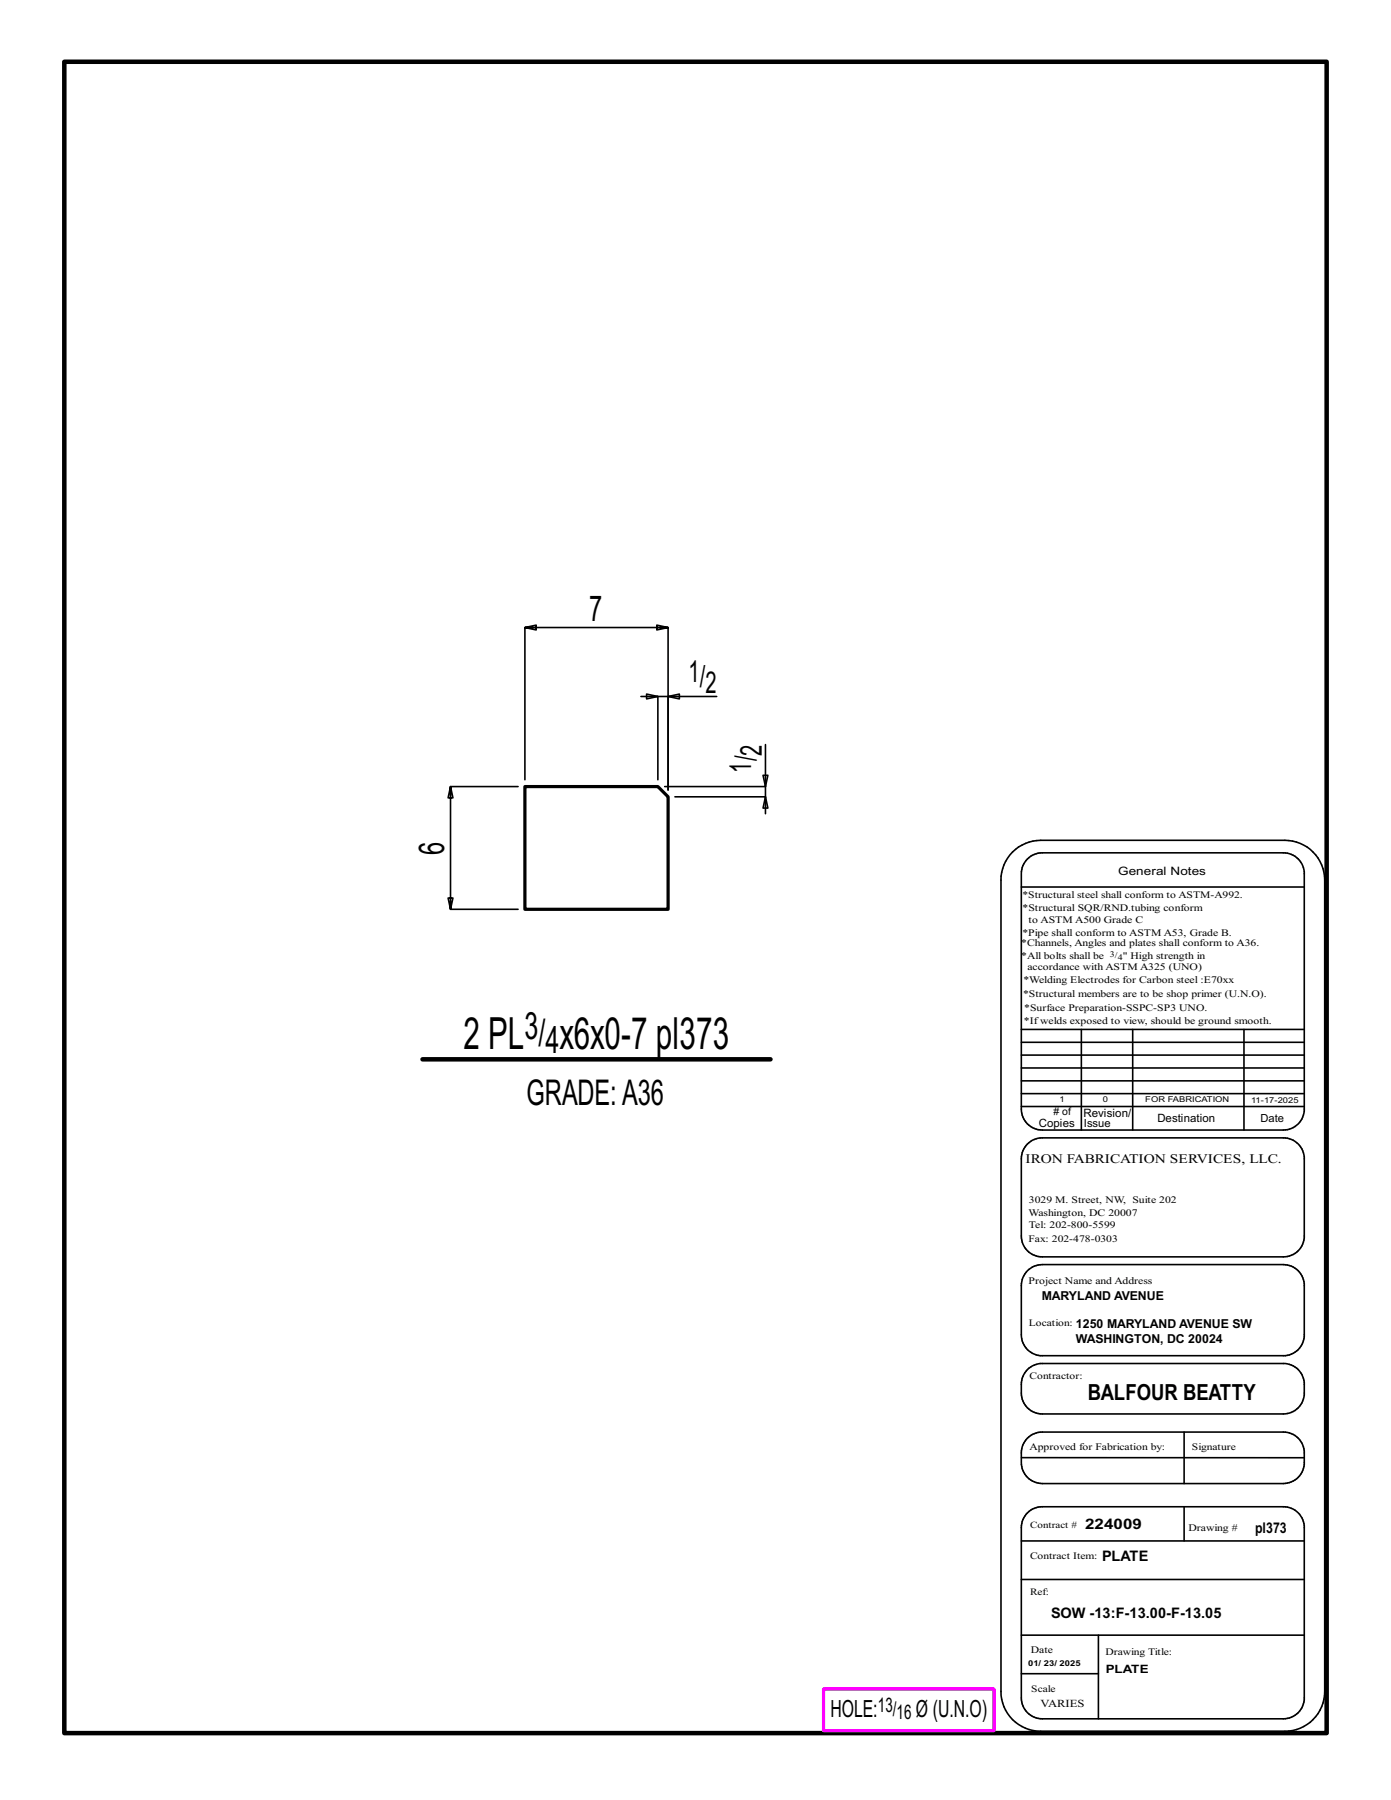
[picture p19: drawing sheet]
<svg xmlns="http://www.w3.org/2000/svg" width="216mm" height="279mm" viewBox="0 0 216 279" stroke-linecap="round" stroke-linejoin="round" font-family="sans-serif">
<defs><g id="words">
<g font-size="6.9">
<text x="71.9" y="162.9">2 PL</text>
<text x="86.9" y="162.9">x6x0-7 pl373</text>
</g>
<g font-size="5.9">
<text x="81.4" y="161.3">3/</text>
<text x="84.7" y="163.4">4</text>
</g>
<g font-size="5.5">
<text x="91.5" y="96.4">7</text>
<text x="68.9" y="132.6" transform="rotate(-90 68.9 132.6)">6</text>
<text x="81.7" y="171.6">GRADE:A36</text>
</g>
<g font-size="4.7">
<text x="106.9" y="105.9">1/</text>
<text x="109.5" y="107.5">2</text>
<text x="116.6" y="119.9" transform="rotate(-90 116.6 119.9)">1/</text>
<text x="118.2" y="117.3" transform="rotate(-90 118.2 117.3)">2</text>
</g>
<g font-size="3.7">
<text x="128.9" y="266.6">HOLE:</text>
<text x="142.2" y="266.6">Ø (U.N.O)</text>
</g>
<text font-size="3.4" x="168.8" y="217.4">BALFOUR BEATTY</text>
<g font-size="3.1">
<text x="136.3" y="265.8">13/</text>
<text x="139.2" y="266.9">16</text>
</g>
<g font-size="2.3">
<text x="168.4" y="237.3">224009</text>
<text x="194.8" y="238">pl373</text>
<text x="171" y="242.3">PLATE</text>
<text x="163.1" y="251.2">SOW -13:F-13.00-F-13.05</text>
</g>
<text font-size="2" x="159.2" y="180.5">IRON FABRICATION SERVICES, LLC.</text>
<g font-size="1.9">
<text x="161.7" y="201.8">MARYLAND AVENUE</text>
<text x="167" y="208.5">WASHINGTON, DC 20024</text>
<text x="167" y="206.1">1250 MARYLAND AVENUE SW</text>
</g>
<g font-size="1.8">
<text x="173.6" y="135.8">General Notes</text>
<text x="168.2" y="173.3">Revision/</text>
<text x="161.2" y="174.9">Copies</text>
<text x="179.6" y="174.2">Destination</text>
<text x="171.6" y="259.7">PLATE</text>
</g>
<g font-size="1.7">
<text x="168.2" y="174.9">Issue</text>
<text x="195.7" y="174.2">Date</text>
<text x="161.5" y="265">VARIES</text>
</g>
<g font-size="1.6">
<text x="158.7" y="141.5">*Structural SQR/RND.tubing conform</text>
<text x="159.7" y="143.3">to ASTM A500 Grade C</text>
<text x="158.5" y="146.9">*Channels, Angles and plates shall conform to A36.</text>
<text x="158.5" y="148.8">*All bolts shall be</text>
<text x="158.7" y="145.2">*Pipe shall conform to ASTM A53, Grade B.</text>
<text x="174.3" y="148.8">&quot; High strength in</text>
<text x="158.8" y="154.8">*Structural members are to be shop primer (U.N.O).</text>
<text x="158.9" y="152.7">*Welding Electrodes for Carbon steel :E70xx</text>
<text x="159.5" y="150.6">accordance with ASTM A325 (UNO)</text>
<text x="158.9" y="158.9">*Ifwelds exposed to view, should be ground smooth.</text>
<text x="159" y="157">*Surface Preparation-SSPC-SP3 UNO.</text>
<text x="163.5" y="173.1"># of</text>
<text x="159.7" y="188.7">Washington, DC 20007</text>
<text x="159.7" y="190.6">Tel: 202-800-5599</text>
<text x="159.7" y="186.8">3029 M. Street, NW, Suite 202</text>
<text x="159.7" y="199.3">Project Name and Address</text>
<text x="159.8" y="225.1">Approved for Fabrication by:</text>
<text x="184.5" y="237.6">Drawing #</text>
<text x="160" y="256.6">Date</text>
</g>
<g font-size="1.5">
<text x="158.7" y="139.4">*Structural steel shall conform to ASTM-A992.</text>
<text x="159.7" y="192.7">Fax: 202-478-0303</text>
<text x="159.7" y="205.8">Location:</text>
<text x="159.8" y="214">Contractor:</text>
<text x="185" y="225.1">Signature</text>
<text x="159.9" y="237.1">Contract #</text>
<text x="159.9" y="241.9">Contract Item:</text>
<text x="159.9" y="247.6">Ref:</text>
<text x="171.6" y="256.9">Drawing Title:</text>
<text x="160.1" y="262.7">Scale</text>
</g>
<g font-size="1.3">
<text x="172.3" y="148.5">3/</text>
<text x="173.5" y="149">4</text>
</g>
<g font-size="1.2">
<text x="164.5" y="171.1">1</text>
<text x="171.2" y="171.1">0</text>
<text x="177.8" y="171.1">FOR FABRICATION</text>
<text x="194.2" y="171.2">11-17-2025</text>
<text x="159.6" y="258.7">01/ 23/ 2025</text>
</g>
</g></defs>
<g fill="none" stroke="#000" stroke-width=".25">
<path d="M99.5 108.1h4.2M100.4 107.7l1.7 .4-1.7 .4zM102.1 108.1v12.9M103.7 108.1l1.7-.4v.8zM111.2 108.1h-7.5v14.5v-25.2l-1.8-.4v.8l1.8-.4h-22.2l1.7-.4v.8l-1.7-.4v23.6M118.8 115.6v6.5h-15.6M80.4 122.1h-10.5l-.3 1.7h.7l-.4-1.7v19l-.3-1.7h.7l-.4 1.7h10.5M104.8 123.7h14M118.4 120.3h.8l-.4 1.8zM118.8 123.7l.4 1.7h-.8zM118.8 122.1v4.2M157.2 132.3a6.3 6.3 0 0 1 4.3-1.9h37.9a6.2 6.2 0 0 1 6.2 6.2v126a6.2 6.2 0 0 1-6.2 6.1h-37.9a6.1 6.1 0 0 1-6.1-6.1v-126a6.1 6.1 0 0 1 1.8-4.3z"/>
<path d="M158.5 137.7h43.9M159.5 133.3a3.3 3.3 0 0 1 2.3-.9h37.4a3.3 3.3 0 0 1 3.2 2.9v37.2a3.2 3.2 0 0 1-3.2 2.9h-37.4a3.2 3.2 0 0 1-3.3-3.2v-36.6a3.2 3.2 0 0 1 1-2.3zM158.5 159.8h43.9M167.8 159.8v15.6M175.8 159.8v15.6M193.1 159.8v15.6M158.5 165.8h43.9M158.5 167.8h43.9M158.5 163.8h43.9M158.5 161.8h43.9M158.5 171.8h43.9M158.5 169.8h43.9"/>
<path d="M159.5 177.6a3.3 3.3 0 0 1 2.3-1h37.4a3.3 3.3 0 0 1 3.2 3v12.6a3.3 3.3 0 0 1-3.2 2.9h-37.4a3.2 3.2 0 0 1-3.3-3.2v-12a3.2 3.2 0 0 1 1-2.3zM159.5 197.2l1-.7 1.3-.2h37.4a3.3 3.3 0 0 1 3.2 2.9v8.3a3.2 3.2 0 0 1-2.9 2.9h-38.1a3.3 3.3 0 0 1-2.9-3.2v-8l.3-.9zM159.5 212.6l.7-.6 1.2-.4h37.8a3.2 3.2 0 0 1 3.2 3v2a3.3 3.3 0 0 1-3.2 2.9h-37.4a3.2 3.2 0 0 1-3.3-3.3v-1.3a3.3 3.3 0 0 1 1-2.3zM158.5 239.2h43.9M158.5 226.3h43.9M159.5 234.8a3.3 3.3 0 0 1 2.3-.9h37.4a3.3 3.3 0 0 1 3.2 2.9v27.1a3.3 3.3 0 0 1-3.2 2.9h-37.4a3.2 3.2 0 0 1-3.3-3.2v-26.5a3.2 3.2 0 0 1 1-2.3zM159.5 223.2a3.3 3.3 0 0 1 2.3-.9h37.4a3.3 3.3 0 0 1 3.2 2.9v2.1a3.3 3.3 0 0 1-3.2 3h-37.4a3.3 3.3 0 0 1-3.3-3.3v-1.5a3.2 3.2 0 0 1 1-2.3zM183.8 222.3v8M183.8 233.9v5.3M158.5 245.2h43.9M158.5 259.8h12M158.5 253.8h43.9"/>
<path d="M170.5 253.8v13"/>
</g>
<path d="M10 9.6h195.9v259.4h-195.9zM65.6 164.4h54" fill="none" stroke="#000" stroke-width=".7"/>
<path d="M127.8 262.2h26.5v6.4h-26.5z" fill="none" stroke="#f0f" stroke-width=".5"/>
<path d="M81.5 122.1h20.6l1.6 1.6v17.4h-22.2z" fill="none" stroke="#000" stroke-width=".5"/>
<use href="#words"/>
</svg>
